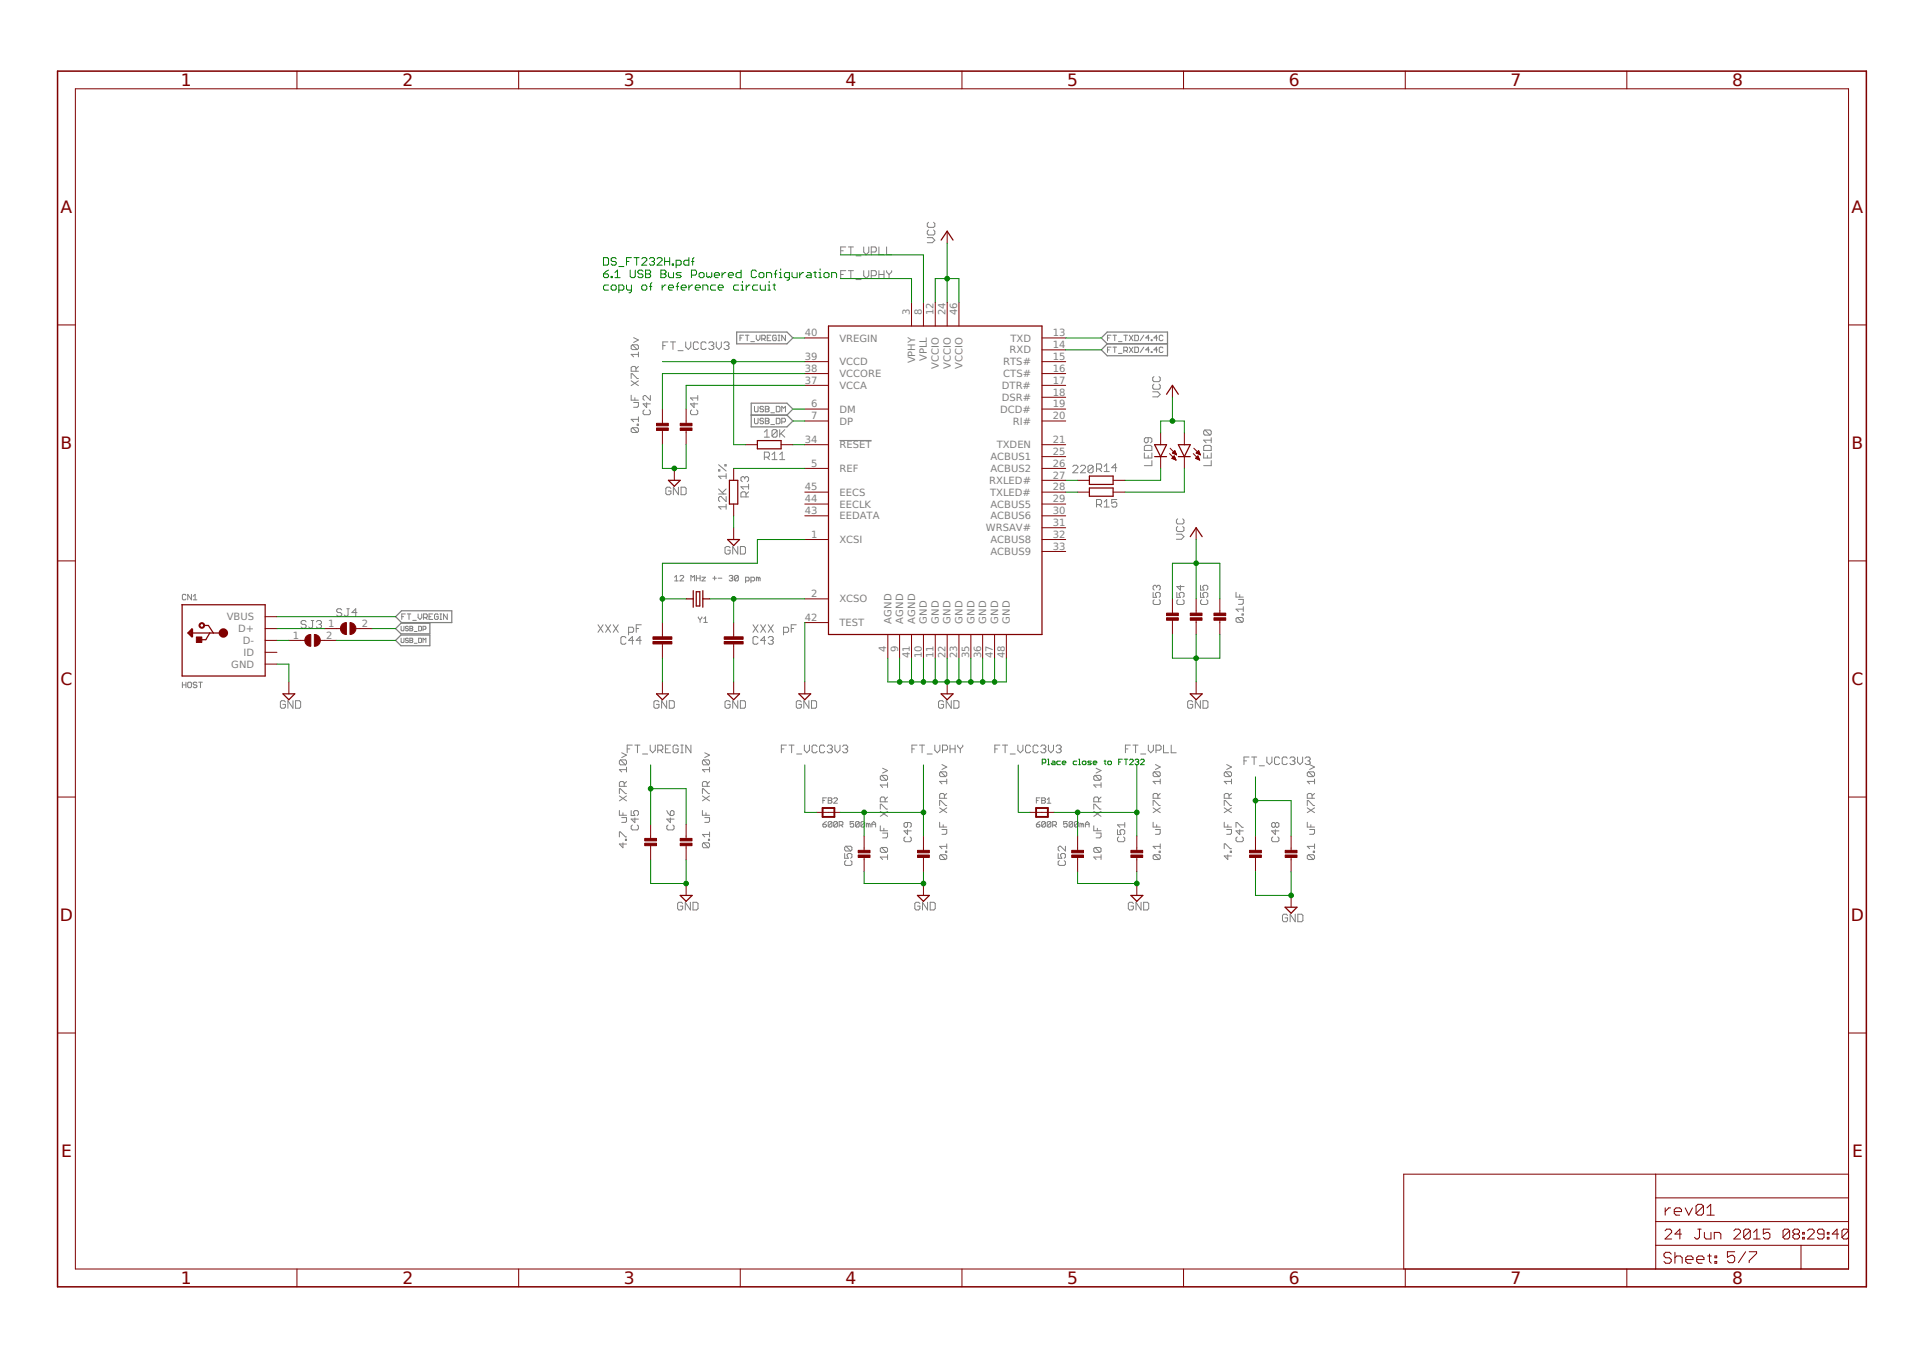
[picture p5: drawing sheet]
<svg xmlns="http://www.w3.org/2000/svg" width="297mm" height="210mm" viewBox="0 0 297 210" stroke-linecap="round" stroke-linejoin="round" font-family="sans-serif">
<defs><g id="words">
<g font-size="2.6" fill="#800000">
<text x="27.9" y="13.3">1</text>
<text x="62.1" y="13.3">2</text>
<text x="96.4" y="13.3">3</text>
<text x="130.6" y="13.3">4</text>
<text x="164.9" y="13.3">5</text>
<text x="199.1" y="13.3">6</text>
<text x="233.3" y="13.3">7</text>
<text x="267.6" y="13.3">8</text>
<text x="9.4" y="32.9">A</text>
<text x="286" y="32.9">A</text>
<text x="9.4" y="69.3">B</text>
<text x="286" y="69.3">B</text>
<text x="9.4" y="105.8">C</text>
<text x="286" y="105.8">C</text>
<text x="9.2" y="142.3">D</text>
<text x="285.9" y="142.3">D</text>
<text x="9.4" y="178.7">E</text>
<text x="286.1" y="178.7">E</text>
<text x="27.9" y="198.3">1</text>
<text x="62.1" y="198.3">2</text>
<text x="96.4" y="198.3">3</text>
<text x="130.6" y="198.3">4</text>
<text x="164.9" y="198.3">5</text>
<text x="199.1" y="198.3">6</text>
<text x="233.3" y="198.3">7</text>
<text x="267.6" y="198.3">8</text>
</g>
<g font-size="1.5" fill="#808080">
<text x="124.3" y="51.9">40</text>
<text x="129.7" y="52.7">VREGIN</text>
<text x="140.5" y="48.7" transform="rotate(-90 140.5 48.7)">3</text>
<text x="142.4" y="48.7" transform="rotate(-90 142.4 48.7)">8</text>
<text x="144.2" y="48.7" transform="rotate(-90 144.2 48.7)">12</text>
<text x="146" y="48.7" transform="rotate(-90 146 48.7)">24</text>
<text x="147.9" y="48.7" transform="rotate(-90 147.9 48.7)">46</text>
<text x="156.1" y="52.7">TXD</text>
<text x="162.6" y="51.9">13</text>
<text x="162.6" y="53.8">14</text>
<text x="124.3" y="55.6">39</text>
<text x="124.3" y="57.4">38</text>
<text x="124.3" y="59.3">37</text>
<text x="129.7" y="56.4">VCCD</text>
<text x="129.7" y="58.2">VCCORE</text>
<text x="141.4" y="56.1" transform="rotate(-90 141.4 56.1)">VPHY</text>
<text x="143.2" y="55.8" transform="rotate(-90 143.2 55.8)">VPLL</text>
<text x="145" y="56.9" transform="rotate(-90 145 56.9)">VCCIO</text>
<text x="146.8" y="56.9" transform="rotate(-90 146.8 56.9)">VCCIO</text>
<text x="148.7" y="56.9" transform="rotate(-90 148.7 56.9)">VCCIO</text>
<text x="155" y="56.4">RTS#</text>
<text x="155" y="58.2">CTS#</text>
<text x="155.9" y="54.6">RXD</text>
<text x="162.6" y="55.6">15</text>
<text x="162.6" y="57.4">16</text>
<text x="162.6" y="59.3">17</text>
<text x="125.3" y="62.9">6</text>
<text x="125.3" y="64.8">7</text>
<text x="129.7" y="60.1">VCCA</text>
<text x="129.7" y="63.7">DM</text>
<text x="129.7" y="65.6">DP</text>
<text x="154.5" y="63.7">DCD#</text>
<text x="154.7" y="61.9">DSR#</text>
<text x="154.8" y="60.1">DTR#</text>
<text x="156.5" y="65.6">RI#</text>
<text x="162.6" y="61.1">18</text>
<text x="162.6" y="62.9">19</text>
<text x="162.6" y="64.8">20</text>
<text x="124.3" y="68.4">34</text>
<text x="129.7" y="69.2">RESET</text>
<text x="153" y="71.1">ACBUS1</text>
<text x="154" y="69.2">TXDEN</text>
<text x="162.6" y="68.4">21</text>
<text x="162.6" y="70.3">25</text>
<text x="124.3" y="75.8">45</text>
<text x="124.3" y="77.6">44</text>
<text x="125.3" y="72.1">5</text>
<text x="129.7" y="72.9">REF</text>
<text x="129.7" y="76.6">EECS</text>
<text x="152.8" y="74.7">RXLED#</text>
<text x="152.9" y="76.6">TXLED#</text>
<text x="153" y="72.9">ACBUS2</text>
<text x="162.6" y="72.1">26</text>
<text x="162.6" y="73.9">27</text>
<text x="162.6" y="75.8">28</text>
<text x="162.6" y="77.6">29</text>
<text x="124.3" y="79.4">43</text>
<text x="125.3" y="83.1">1</text>
<text x="129.7" y="78.4">EECLK</text>
<text x="129.7" y="80.2">EEDATA</text>
<text x="129.7" y="83.9">XCSI</text>
<text x="152.3" y="82.1">WRSAV#</text>
<text x="153" y="78.4">ACBUS5</text>
<text x="153" y="80.2">ACBUS6</text>
<text x="153" y="83.9">ACBUS8</text>
<text x="162.6" y="79.4">30</text>
<text x="162.6" y="81.3">31</text>
<text x="162.6" y="83.1">32</text>
<text x="153" y="85.7">ACBUS9</text>
<text x="162.6" y="84.9">33</text>
<text x="35" y="95.8">VBUS</text>
<text x="124.3" y="95.9">42</text>
<text x="125.3" y="92.2">2</text>
<text x="129.7" y="93.1">XCSO</text>
<text x="36.8" y="97.6">D+</text>
<text x="37.5" y="99.5">D-</text>
<text x="37.6" y="101.3">ID</text>
<text x="45.2" y="98.7">1</text>
<text x="50.4" y="98.7">2</text>
<text x="50.7" y="96.8">1</text>
<text x="55.9" y="96.8">2</text>
<text x="129.7" y="96.7">TEST</text>
<text x="136.9" y="100.7" transform="rotate(-90 136.9 100.7)">4</text>
<text x="137.7" y="96.3" transform="rotate(-90 137.7 96.3)">AGND</text>
<text x="138.7" y="100.7" transform="rotate(-90 138.7 100.7)">9</text>
<text x="139.5" y="96.3" transform="rotate(-90 139.5 96.3)">AGND</text>
<text x="140.5" y="101.7" transform="rotate(-90 140.5 101.7)">41</text>
<text x="141.3" y="96.3" transform="rotate(-90 141.3 96.3)">AGND</text>
<text x="142.4" y="101.7" transform="rotate(-90 142.4 101.7)">10</text>
<text x="143.2" y="96.3" transform="rotate(-90 143.2 96.3)">GND</text>
<text x="144.2" y="101.7" transform="rotate(-90 144.2 101.7)">11</text>
<text x="145" y="96.3" transform="rotate(-90 145 96.3)">GND</text>
<text x="146" y="101.7" transform="rotate(-90 146 101.7)">22</text>
<text x="146.8" y="96.3" transform="rotate(-90 146.8 96.3)">GND</text>
<text x="147.9" y="101.7" transform="rotate(-90 147.9 101.7)">23</text>
<text x="148.7" y="96.3" transform="rotate(-90 148.7 96.3)">GND</text>
<text x="149.7" y="101.7" transform="rotate(-90 149.7 101.7)">35</text>
<text x="150.5" y="96.3" transform="rotate(-90 150.5 96.3)">GND</text>
<text x="151.5" y="101.7" transform="rotate(-90 151.5 101.7)">36</text>
<text x="152.3" y="96.3" transform="rotate(-90 152.3 96.3)">GND</text>
<text x="153.4" y="101.7" transform="rotate(-90 153.4 101.7)">47</text>
<text x="154.2" y="96.3" transform="rotate(-90 154.2 96.3)">GND</text>
<text x="155.2" y="101.7" transform="rotate(-90 155.2 101.7)">48</text>
<text x="156" y="96.3" transform="rotate(-90 156 96.3)">GND</text>
<text x="35.7" y="103.1">GND</text>
</g>
</g></defs>
<g fill="none" stroke="#808080" stroke-width=".15">
<path d="M129.9 38.7h.4M130.6 38.1h-.7v1.2M131 38.1h.8M131.4 38.1v1.2M132.2 39.5h.8M133.4 38.1v.8l.4 .4 .4-.4v-.8M134.6 38.9h.6l.2-.2v-.4l-.2-.2h-.6v1.2M135.8 38.1v1.2h.7M136.9 38.1v1.2h.8M143.2 36.7h.8l.4 .4-.4 .4h-.8M143.4 35.5l-.2 .2v.4l.2 .2h.8l.2-.2v-.4l-.2-.2M143.4 34.3l-.2 .2v.4l.2 .2h.8l.2-.2v-.4l-.2-.2"/>
<path d="M97.5 58.5v-.8h.2l.7 .8h.2M97.5 58.8l1.1 .8M97.7 53.3l-.2 .1v.4l.2 .2h.7M97.7 53.3h.7l.2 .1v.4l-.2 .2M97.7 53.3l.7 .7M97.9 52.2l.7 .3-.7 .4M98.2 57.3v-.5l-.1-.2h-.4l-.2 .2v.5h1.1M98.6 54.4v.7M98.6 58.8l-1.1 .8M98.6 56.6l-.4 .4M98.6 54.7h-1.1l.4 .4M102.4 53.4h.4"/>
<path d="M103.2 52.8h-.8v1.2M103.6 52.8h.8M103.9 52.8v1.2M104.7 54.2h.8M105.9 52.8v.8l.4 .4 .4-.4v-.8M107.9 53l-.2-.2h-.4l-.2 .2v.8l.2 .2h.4l.2-.2M109.1 53l-.2-.2h-.4l-.2 .2v.8l.2 .2h.4l.2-.2M109.5 53l.2-.2h.3l.3 .2v.2l-.3 .2M109.9 53.4h.1M110 53.4l.3 .2v.2l-.3 .2h-.3l-.2-.2M110.6 52.8v.8l.4 .4 .4-.4v-.8M111.8 53l.2-.2h.4l.2 .2v.2l-.2 .2"/>
<path d="M112.2 53.4h.2M112.4 53.4l.2 .2v.2l-.2 .2h-.4l-.2-.2M114.3 52.2h.3M114.9 51.8h-.6v.8M115.1 51.8h.6M115.4 51.8v.8M116 52.8h.5M116.8 51.8v.5l.3 .3 .3-.3v-.5M117.7 52.3h.4l.1-.1v-.3l-.1-.1h-.4v.8M117.9 52.3l.3 .3M118.5 52.2h.3M119.1 51.8h-.6v.8h.6"/>
<path d="M119.9 51.9l-.1-.1h-.3l-.1 .1v.6l.1 .1h.3l.1-.1v-.3h-.3M120.2 51.8h.3M120.2 52.6h.3M120.3 51.8v.8M121.3 51.8v.8l-.5-.8v.8M129.9 42.4h.4M130.6 41.8h-.7v1.2M131 41.8h.8M131.4 41.8v1.2M132.2 43.2h.8M133.4 41.8v.8l.4 .4 .4-.4v-.8M134.6 42.6h.6l.2-.2v-.4l-.2-.2h-.6v1.2"/>
<path d="M135.8 42.4h.7M135.8 41.8v1.2M136.5 41.8v1.2M136.9 41.8v.2l.4 .4M137.3 42.4v.6M137.7 41.8v.2l-.4 .4M171.1 52.2h.2M171.1 54h.2M171.6 51.8h-.5v.8M171.6 53.6h-.5v.8M171.9 51.8h.6M171.9 53.6h.6"/>
<path d="M172.2 51.8v.8M172.2 53.6v.8M172.8 52.8h.5M172.8 54.6h.5M173.6 51.8h.6M173.6 54.2h.4l.2-.2v-.3l-.2-.1h-.4v.8M173.9 51.8v.8M173.9 54.2l.3 .2M174.4 51.8l.6 .8M174.4 53.6l.6 .8M175 51.8l-.6 .8M175 53.6l-.6 .8"/>
<path d="M175.3 51.8h.4l.2 .1v.6l-.2 .1h-.4zM175.3 53.6h.4l.2 .1v.6l-.2 .1h-.4zM176.7 51.8l-.6 .8M176.7 53.6l-.6 .8M177.5 52.2h-.5l.4-.4v.8M177.5 54h-.5l.4-.4v.8M177.8 52.5h.1v.1h-.1zM177.8 54.3h.1v.1h-.1zM178.2 59.3l-.1 .2v.4l.1 .2h.8l.2-.2v-.4l-.2-.2M178.2 58.2l-.1 .2v.3l.1 .2h.8l.2-.2v-.3l-.2-.2M178.8 52.2h-.6l.4-.4v.8M178.8 54h-.6l.4-.4v.8"/>
<path d="M179.6 51.9l-.1-.1h-.3l-.1 .1v.6l.1 .1h.3l.1-.1M179.6 53.7l-.1-.1h-.3l-.1 .1v.6l.1 .1h.3l.1-.1M97.5 61v.8h1.1M97.7 66.1l-.2 .2v.3l.2 .2h.7M97.7 66.1h.7l.2 .2v.3l-.2 .2M97.7 66.1l.7 .7M97.9 62.2h.7v.5l-.2 .2h-.5M98.1 61.4v.4M98.4 65.5h.2v.2h-.2zM98.6 64.4v.7M98.6 64.8h-1.1l.4 .3M99.5 63.3l-.2 .2v.4l.2 .2h.8l.2-.2v-.4l-.2-.2"/>
<path d="M99.9 62.2v.7l-.6-.5h1.2M100.5 61.1v.7l-.8-.7h-.2l-.2 .2v.3l.2 .2M103.6 75.4l-.2-.2h-.4l-.2 .2v.8l.2 .2h.4l.2-.2v-.4h-.4M104.8 75.2v1.2l-.8-1.2v1.2M105.2 75.2h.6l.2 .2v.8l-.2 .2h-.6zM106.8 63.3l-.1 .2v.4l.1 .2h.8l.2-.2v-.4l-.2-.2M107.2 62.2v.7l-.5-.5h1.1M107.8 61.1v.7M107.8 61.5h-1.1l.3 .3M111 72.6h.2v.1h-.2zM111 76.3h1.2M111 75.5l.8 .8"/>
<path d="M111 71.8l1.2 .9M112 71.8h.2v.2h-.2zM112.2 78.3h-1.2l.4 .4M112.2 73.2v.7M112.2 76.7v.8l-.8-.8h-.2l-.2 .2v.4l.2 .2M112.2 77.9v.8M112.2 75.5l-.6 .6M112.2 73.6h-1.2l.4 .3M115 73.8l-.1-.2h-.2l-.3 .2v.4l.3 .2M115 73.8l.2-.2h.2l.2 .2v.4l-.2 .2M115 73.8v.2M115.2 76.8v-.6l-.2-.2h-.3l-.3 .2v.6h1.2"/>
<path d="M115.6 76l-.4 .4M115.6 75.2h-1.2l.5 .4M115.6 74.8v.8M116.5 62.8v.7l.2 .1h.3l.1-.1v-.7M116.5 64.6v.7l.2 .1h.3l.1-.1v-.7M117.9 62.9l-.1-.1h-.3l-.1 .3 .1 .1h.3l.1 .3-.1 .1h-.3l-.1-.1M117.9 64.7l-.1-.1h-.3l-.1 .3 .1 .1h.3l.1 .3-.1 .1h-.3l-.1-.1M118.1 66.7l.4-.3v1.1M118.1 67.5h.8M118.1 70.6h.6l.2-.2v-.4l-.2-.2h-.6v1.2M118.2 64.6h.4l.2 .1-.2 .3 .2 .3-.2 .1h-.4zM118.2 65h.4"/>
<path d="M118.2 62.8h.4l.2 .1-.2 .3 .2 .3-.2 .1h-.4zM118.2 63.2h.4M118.5 70.6l.4 .4M119.1 65.6h.5M119.1 63.8h.5M119.3 70.2l.4-.4v1.2M119.3 71h.7M119.9 64.6h.4l.2 .1v.6l-.2 .1h-.4zM119.9 62.8h.4l.2 .1v.6l-.2 .1h-.4zM120 66.5v.8l-.2 .2h-.4l-.1-.2M120 66.5l-.2-.1h-.4l-.1 .1v.8M120 66.5l-.7 .8"/>
<path d="M120.4 66.4v1.1M120.4 71h.8M120.4 70.2l.4-.4v1.2M120.6 67l.6 .5M120.8 65.2h.4l.1-.2v-.3l-.1-.1h-.4v.8M120.8 63.6v-.8l.2 .3 .3-.3v.8M121.2 66.4l-.8 .7M129.7 68h4.9M165.7 72.1l.2-.2h.4l.2 .2v.1l-.8 .8h.8M166.9 72.1l.2-.2h.4l.2 .2v.1l-.8 .8h.8M168.8 72.1v.7l-.1 .2h-.4l-.2-.2M168.8 72.1l-.1-.2h-.4l-.2 .2v.7"/>
<path d="M168.8 72.1l-.7 .7M169.4 72.4h.6l.2-.2v-.4l-.2-.2h-.6v1.2M169.4 77.9h.6l.2-.2v-.4l-.2-.1h-.6v1.1M169.8 72.4l.4 .4M169.8 77.9l.4 .4M170.6 72.1l.3-.5v1.2M170.6 77.5l.3-.3v1.1M170.6 72.8h.7M170.6 78.3h.7M172.5 72.2h-.8l.6-.6v1.2M172.5 77.2h-.8v.5l.4-.2h.2l.2 .2v.4l-.2 .2h-.4l-.2-.2M176.8 70v.7h1.1v-.7"/>
<path d="M177 68.8h.7l.2 .2v.6h-1.1v-.6zM177.4 67.6v.6l-.3 .2h-.1l-.2-.2v-.4l.2-.2h.7l.2 .2v.4l-.2 .2M177.4 70.4v.3M177.9 71.1v.8h-1.1M178.1 60.5h.7l.4 .4-.4 .4h-.7M185.9 70v.7h1.2v-.7M186.1 68.8h.8l.2 .2v.6h-1.2v-.6zM186.1 66.4h.8l.2 .2v.4l-.2 .2M186.1 66.4l-.2 .2v.4l.2 .2h.8M186.1 66.4l.8 .8M186.5 70.4v.3M187.1 71.1v.8h-1.2"/>
<path d="M187.1 67.6v.8M187.1 68h-1.2l.4 .4M28.7 91.9l-.1-.1h-.3l-.1 .1v.6l.1 .1h.3l.1-.1M29.6 91.8v.8l-.6-.8v.8M29.8 92.6h.6M29.8 92.1l.3-.3v.8M47.3 96.1l-.2-.3h-.4l-.2 .3v.1l.2 .2h.4l.2 .2v.2l-.2 .2h-.4l-.2-.2M48.1 95.8h.4M48.3 95.8v1l-.2 .2h-.2l-.2-.2M48.9 96.1l.2-.3h.3l.3 .3v.1l-.3 .2M49.3 96.4h.1M49.4 96.4l.3 .2v.2l-.3 .2h-.3l-.2-.2"/>
<path d="M52.8 94.2l-.2-.2h-.4l-.2 .2v.2l.2 .2h.4l.2 .2v.2l-.2 .2h-.4l-.2-.2M53.6 94h.4M53.8 94v1l-.2 .2h-.2l-.2-.2M55.1 94.6h-.7l.5-.6v1.2M62 96.7v.6l.1 .1h.2l.1-.1v-.6M62 98.6v.5l.1 .2 .3-.2v-.5M62.1 95.2h.2M62.6 94.8h-.5v.9M62.9 94.8h.6M63.1 98.7l-.1-.1-.4 .1 .1 .2 .4 .1-.1 .3-.4-.2M63.1 96.9l-.1-.2h-.3l-.1 .3 .1 .1h.3l.1 .2-.1 .1h-.3l-.1-.1M63.2 94.8v.9"/>
<path d="M63.3 97.1h.3M63.3 98.9h.3M63.3 96.7h.3l.2 .2-.2 .2 .2 .2-.2 .1h-.3zM63.3 98.6h.3l.2 .1-.2 .2 .2 .2-.2 .2h-.3zM63.8 95.8h.5M64 97.5h.4M64 99.4h.4M64.6 94.8v.6l.3 .3 .3-.3v-.6M64.7 96.7h.3l.1 .2v.4l-.1 .1h-.3zM64.7 98.6h.3l.1 .1v.4l-.1 .2h-.3zM65.3 97.2h.4l.1-.1-.1-.4h-.4v.7M65.3 99.3v-.7l.3 .2 .2-.2v.7"/>
<path d="M65.4 95.4h.4l.2-.2v-.2l-.2-.2h-.4v.9M65.7 95.4l.3 .3M66.3 95.2h.2M66.8 94.8h-.5v.9h.5M67.7 95l-.2-.2h-.2l-.2 .2v.5l.2 .2h.2l.2-.2v-.3h-.3M68 94.8h.2M68 95.7h.2M68.1 94.8v.9M69.1 94.8v.9l-.6-.9v.9M92.4 96.5l.8 1.2M93.2 96.5l-.8 1.2M93.5 96.5l.8 1.2"/>
<path d="M94.3 96.5l-.8 1.2M94.7 96.5l.8 1.2M95.5 96.5l-.8 1.2M96.7 98.5l-.2-.2h-.4l-.2 .2v.8l.2 .2h.4l.2-.2M97.1 97.7h.6l.2-.2v-.4l-.2-.2h-.6v1.2M97.9 98.9h-.8l.6-.6v1.2M98.3 97.1h.4M99.1 96.5h-.8v1.2M99.1 98.9h-.8l.5-.6v1.2M104.2 89.2l.3-.3v.8M104.2 89.7h.6M105 89l.2-.1h.3l.1 .1v.2l-.6 .5h.6"/>
<path d="M106.7 89.7v-.8l.3 .3 .3-.3v.8M107.6 88.9v.8M107.6 89.3h.5M107.9 95.3l.2 .4M108.1 88.9v.8M108.1 95.7v.4M108.4 89.2h.6l-.6 .5h.6M108.4 95.3l-.3 .4M108.7 95.6l.3-.3v.8M108.7 96.1h.6M110.1 89.3h.6M110.4 89v.6"/>
<path d="M110.9 89.3h.6M112.6 89l.2-.1h.3l.1 .1-.1 .3M112.8 84.6l-.2-.2h-.4l-.2 .2v.8l.2 .2h.4l.2-.2v-.4h-.4M112.9 89.3h.2M113.1 89.3l.1 .1-.1 .3h-.3l-.2-.1M114 84.4v1.2l-.8-1.2v1.2M114 89v.6l-.1 .1h-.3l-.1-.1M114 89l-.1-.1h-.3l-.1 .1v.6M114 89l-.5 .6M114.4 84.4h.6l.1 .2v.8l-.1 .2h-.6zM115.2 89.7h.4l.1-.1v-.3l-.1-.1h-.4v.8M116 89.7h.4l.2-.1v-.3l-.2-.1h-.4v.8"/>
<path d="M116.3 96.5l.8 1.2M117.1 96.5l-.8 1.2M117.1 98.5l-.2-.2h-.4l-.2 .2v.8l.2 .2h.4l.2-.2M117.1 89.3l-.3-.1v.5M117.1 89.3v.4M117.1 89.3l.2-.1 .1 .1v.4M117.5 96.5l.8 1.2M118.3 96.5l-.8 1.2M118.3 98.9h-.8l.6-.6v1.2M118.7 96.5l.7 1.2M118.7 98.5l.2-.2h.4l.1 .2v.2l-.1 .2M119.1 98.9h.2"/>
<path d="M119.3 98.9l.1 .2v.2l-.1 .2h-.4l-.2-.2M119.4 96.5l-.7 1.2M121 97.7h.6l.2-.2v-.4l-.2-.2h-.6v1.2M122.2 97.1h.4M123 96.5h-.8v1.2M178.1 91.5v.8h.6l-.2-.4v-.2l.2-.2h.3l.2 .2v.4l-.2 .2M178.3 92.6l-.2 .2v.4l.2 .2h.7l.2-.2v-.4l-.2-.2M178.7 90.6l.2-.2h.1l.2 .2v.4l-.2 .1M178.7 90.6l-.2-.2h-.2l-.2 .2v.4l.2 .1M178.7 90.6v.2M181.7 82.5h.8l.4 .4-.4 .4h-.8M181.8 91.5v.8h.5l-.2-.4v-.2l.2-.2h.4l.2 .2v.4l-.2 .2"/>
<path d="M181.9 81.3l-.2 .2v.4l.2 .2h.8l.2-.2v-.4l-.2-.2M181.9 80.1l-.2 .2v.4l.2 .2h.8l.2-.2v-.4l-.2-.2M181.9 92.6l-.1 .2v.4l.1 .2h.8l.2-.2v-.4l-.2-.2M182.3 90.4v.7l-.5-.5h1.1M185.4 90.4v.7h.6l-.2-.3v-.2l.2-.2h.4l.2 .2v.4l-.2 .1M185.4 91.5v.8h.6l-.2-.4v-.2l.2-.2h.4l.2 .2v.4l-.2 .2M185.6 92.6l-.2 .2v.4l.2 .2h.8l.2-.2v-.4l-.2-.2M190.9 91.5v.7h1.1M191.1 95.4l-.2 .2v.3l.2 .2h.8M191.1 95.4h.8l.1 .2v.3l-.1 .2M191.1 95.4l.8 .7M191.3 92.6h.7v.6l-.1 .1h-.6"/>
<path d="M191.5 91.8v.4M191.9 94.8h.1v.2h-.1zM192 93.7v.7M192 94.1h-1.1l.4 .3M28.2 105.4v.8M28.2 105.8h.5M28.7 105.4v.8M29 105.5l.1-.1h.3l.2 .1v.6l-.2 .1h-.3l-.1-.1zM30.4 105.5l-.1-.1h-.3l-.2 .1 .2 .3h.3l.1 .1-.1 .3h-.3l-.2-.1M30.7 105.4h.6M31 105.4v.8M44.1 108.4l-.2-.2h-.4l-.2 .2v.8l.2 .2h.4l.2-.2v-.4h-.4"/>
<path d="M45.3 108.2v1.2l-.8-1.2v1.2M45.7 108.2h.5l.2 .2v.8l-.2 .2h-.5zM95.8 117.4h.8l.2 .2v.3l-.2 .2M95.8 117.4l-.1 .2v.3l.1 .2h.8M95.8 117.4l.8 .7M96 116.3l.8 .3-.8 .4M96.8 118.5v.7M96.8 118.9h-1.1l.3 .3M96.9 115.7h.4M97.7 115.1h-.8v1.2M98.1 115.1h.7M98.5 115.1v1.2"/>
<path d="M99.3 116.5h.7M100.4 115.1v.8l.4 .4 .4-.4v-.8M101.6 115.9h.6l.2-.2v-.4l-.2-.2h-.6v1.2M101.8 108.4l-.2-.2h-.4l-.2 .2v.8l.2 .2h.4l.2-.2v-.4h-.4M102 115.9l.4 .4M102.8 115.7h.4M103 108.2v1.2l-.8-1.2v1.2M103.4 108.2h.5l.3 .2v.8l-.3 .2h-.5zM103.6 115.1h-.8v1.2h.8M104.8 115.3l-.2-.2h-.4l-.2 .2v.8l.2 .2h.4l.2-.2v-.4h-.4M105.2 115.1h.3M105.2 116.3h.3"/>
<path d="M105.3 115.1v1.2M106.7 115.1v1.2l-.8-1.2v1.2M108.7 117.4l-.2 .2v.3l.2 .2h.7M108.7 117.4h.7l.2 .2v.3l-.2 .2M108.7 117.4l.7 .7M108.9 116.3l.7 .3-.7 .4M109.6 118.9h-1.1l.4 .3M109.6 118.5v.7M112.8 108.4l-.2-.2h-.4l-.2 .2v.8l.2 .2h.4l.2-.2v-.4h-.4M114 108.2v1.2l-.8-1.2v1.2M114.4 108.2h.6l.1 .2v.8l-.1 .2h-.6zM120.7 115.7h.4"/>
<path d="M121.5 115.1h-.8v1.2M121.9 115.1h.8M122.3 115.1v1.2M123.1 116.5h.7M123.8 108.4l-.2-.2h-.4l-.2 .2v.8l.2 .2h.4l.2-.2v-.4h-.4M124.2 115.1v.8l.4 .4 .4-.4v-.8M124.9 108.2v1.2l-.7-1.2v1.2M125.3 108.2h.6l.2 .2v.8l-.2 .2h-.6zM126.2 115.3l-.2-.2h-.4l-.2 .2v.8l.2 .2h.4l.2-.2M127.4 115.3l-.2-.2h-.4l-.2 .2v.8l.2 .2h.4l.2-.2M127.8 115.3l.2-.2h.4l.2 .2v.2l-.2 .2M128.2 115.7h.2"/>
<path d="M128.4 115.7l.2 .2v.2l-.2 .2h-.4l-.2-.2M129 115.1v.8l.3 .4 .5-.4v-.8M130.2 115.3l.1-.2h.4l.2 .2v.2l-.2 .2M130.5 115.7h.2M130.7 115.7l.2 .2v.2l-.2 .2h-.4l-.1-.2M136.2 119.8h.7l.2 .2v.3l-.2 .2M136.2 119.8l-.2 .2v.3l.2 .2h.7M136.2 119.8l.7 .7M136.3 118.7l.8 .3-.8 .4M140.9 115.7h.3M141.6 115.1h-.7v1.2M142 115.1h.8"/>
<path d="M142.4 115.1v1.2M143.2 116.5h.8M144.4 115.1v.8l.4 .4 .4-.4v-.8M145.3 119.2l-.2 .2v.4l.2 .2h.8M145.3 119.2h.8l.1 .2v.4l-.1 .2M145.3 119.2l.8 .8M145.5 118.1l.7 .4-.7 .4M145.6 115.9h.6l.2-.2v-.4l-.2-.2h-.6v1.2M145.8 108.4l-.2-.2h-.4l-.2 .2v.8l.2 .2h.4l.2-.2v-.4h-.4M146.7 115.7h.8M146.7 115.1v1.2M146.9 108.2v1.2l-.7-1.2v1.2"/>
<path d="M147.3 108.2h.6l.2 .2v.8l-.2 .2h-.6zM147.5 115.1v1.2M147.9 115.1v.2l.4 .4M148.3 115.7v.6M148.7 115.1v.2l-.4 .4M153.7 115.7h.4M154.5 115.1h-.8v1.2M154.9 115.1h.7M155.3 115.1v1.2M156 116.5h.8M157.2 115.1v.8l.4 .4 .4-.4v-.8M159.2 115.3l-.2-.2h-.4l-.2 .2v.8l.2 .2h.4l.2-.2"/>
<path d="M160.4 115.3l-.2-.2h-.4l-.2 .2v.8l.2 .2h.4l.2-.2M160.8 115.3l.2-.2h.4l.1 .2v.2l-.1 .2M161.2 115.7h.2M161.4 115.7l.1 .2v.2l-.1 .2h-.4l-.2-.2M161.9 115.1v.8l.4 .4 .4-.4v-.8M163.1 115.3l.2-.2h.4l.2 .2v.2l-.2 .2M163.5 115.7h.2M163.7 115.7l.2 .2v.2l-.2 .2h-.4l-.2-.2M169.1 119.8l-.1 .2v.3l.1 .2h.8M169.1 119.8h.8l.2 .2v.3l-.2 .2M169.1 119.8l.8 .7M169.3 118.7l.8 .3-.8 .4"/>
<path d="M173.8 115.7h.4M174.6 115.1h-.8v1.2M175 115.1h.8M175.4 115.1v1.2M176.2 116.5h.8M177.4 115.1v.8l.4 .4 .4-.4v-.8M178.3 119.2h.7l.2 .2v.4l-.2 .2M178.3 119.2l-.2 .2v.4l.2 .2h.7M178.3 119.2l.7 .8M178.5 118.1l.7 .4-.7 .4M178.6 115.9h.5l.2-.2v-.4l-.2-.2h-.5v1.2M179.7 115.1v1.2h.8"/>
<path d="M180.9 115.1v1.2h.8M184.2 108.4l-.2-.2h-.4l-.1 .2v.8l.1 .2h.4l.2-.2v-.4h-.4M185.4 108.2v1.2l-.8-1.2v1.2M185.8 108.2h.6l.2 .2v.8l-.2 .2h-.6zM189.3 119.2h.7l.2 .2v.4l-.2 .2M189.3 119.2l-.2 .2v.4l.2 .2h.7M189.3 119.2l.7 .8M189.5 118.1l.7 .4-.7 .4M192.2 117.5h.4M192.9 116.9h-.7v1.2M193.3 116.9h.8M193.7 116.9v1.2"/>
<path d="M194.5 118.3h.8M195.7 116.9v.8l.4 .4 .4-.4v-.8M197.7 117.1l-.2-.2h-.4l-.2 .2v.8l.2 .2h.4l.2-.2M198.8 117.1l-.2-.2h-.4l-.1 .2v.8l.1 .2h.4l.2-.2M199.2 117.1l.2-.2h.4l.2 .2v.2l-.2 .2M199.6 117.5h.2M199.8 117.5l.2 .2v.2l-.2 .2h-.4l-.2-.2M200.4 116.9v.8l.4 .4 .4-.4v-.8M201.6 117.1l.2-.2h.4l.2 .2v.2l-.2 .2M202 117.5h.2M202.1 119.2l-.2 .2v.4l.2 .2h.8M202.1 119.2h.8l.2 .2v.4l-.2 .2"/>
<path d="M202.1 119.2l.8 .8M202.2 117.5l.2 .2v.2l-.2 .2h-.4l-.2-.2M202.3 118.1l.8 .4-.8 .4M95.7 122.6v-.8h.1l.8 .8h.2M95.7 125.2v.7h1.1M95.7 129.3v-.8h.1l.8 .8h.2M95.7 122.9l1.1 .8M96 126.3h.8v.6l-.2 .1h-.6M96.2 130.2v.7l-.5-.5h1.1M96.2 125.5v.4M96.4 121.5v-.6l-.2-.2h-.4l-.1 .2v.6h1.1M96.6 129.6h.2v.2h-.2z"/>
<path d="M96.8 122.9l-1.1 .8M96.8 120.7l-.4 .4M97.5 125.2v.8h.6l-.2-.4v-.2l.2-.2h.3l.2 .2v.4l-.2 .2M97.7 127.4l-.2 .2v.4l.2 .2h.7l.2-.2v-.4l-.2-.2M98.1 126.3v.8l-.6-.6h1.1M103 125.2l.5 .8M103.2 127.4l-.2 .2v.4l.2 .2h.7l.2-.2v-.4l-.2-.2M103.5 126.3v.8l-.5-.6h1.1M103.5 125.4l.2-.2h.2l.2 .2v.4l-.2 .2h-.4zM105.5 139.6l-.2-.2h-.4l-.2 .2v.7l.2 .2h.4l.2-.2v-.3h-.4M106.6 139.4v1.1l-.7-1.1v1.1M107 139.4h.6l.2 .2v.7l-.2 .2h-.6z"/>
<path d="M108.5 125.2v.7h1.1M108.5 122.6v-.8h.2l.7 .8h.2M108.5 122.9l1.1 .8M108.7 130.2l-.2 .2v.3l.2 .2h.7M108.7 130.2l.7 .7M108.7 130.2h.7l.2 .2v.3l-.2 .2M108.9 126.3h.7v.6l-.2 .1h-.5M109.1 125.5v.4M109.2 121.5v-.6l-.1-.2h-.4l-.2 .2v.6h1.1M109.4 129.6h.2v.2h-.2zM109.6 128.5v.8M109.6 128.9h-1.1l.4 .4"/>
<path d="M109.6 122.9l-1.1 .8M109.6 120.7l-.4 .4M127.1 127.3h.4l.2 .3-.2 .1h-.3l-.1-.1zM127.1 123.6h.3M127.7 123.2h-.6v.9M127.7 126.9l-.6 .4M127.9 123.6h.5M127.9 123.2h.5l.1 .2-.1 .2 .1 .3-.1 .2h-.5zM128.5 127v.6l-.1 .1h-.3l-.2-.1M128.5 127l-.1-.1h-.3l-.2 .1v.6M128.5 127l-.6 .6M128.8 123.4l.1-.2h.3l.1 .2v.1l-.5 .6h.5"/>
<path d="M129.3 127v.6l-.1 .1h-.3l-.1-.1M129.3 127l-.1-.1h-.3l-.1 .1v.6M129.3 127l-.5 .6M129.6 127.4h.4l.2-.1v-.3l-.2-.1h-.4v.8M129.9 127.4l.3 .3M130.5 131.8v.8h.5l-.1-.4v-.2l.1-.2h.4l.2 .2v.4l-.2 .2M130.7 130.7l-.2 .2v.4l.2 .1h.7M130.7 130.7h.7l.2 .2v.4l-.2 .1M130.7 132.9l-.2 .2v.4l.2 .2h.7l.2-.2v-.4l-.2-.2M130.7 130.7l.7 .7M131.9 126.9h-.6v.4l.3-.1 .3 .1v.3l-.2 .1h-.3l-.1-.1M132.7 127v.6l-.1 .1h-.3l-.1-.1"/>
<path d="M132.7 127l-.1-.1h-.3l-.1 .1v.6M132.7 127l-.5 .6M133.6 127v.6l-.2 .1h-.3l-.1-.1M133.6 127l-.2-.1h-.3l-.1 .1v.6M133.6 127l-.6 .6M134.1 127.3l-.3-.1v.5M134.1 127.3v.4M134.1 127.3l.2-.1 .1 .1v.4M134.7 127.3h.6M134.7 127.7v-.5l.3-.3 .3 .3v.5M136 125v-.8h.2l.7 .8h.2M136 127.6v.7h1.1"/>
<path d="M136 125.3l1.1 .8M136.2 130.9l-.2 .2v.4l.2 .2h.7M136.2 130.9h.7l.2 .2v.4l-.2 .2M136.2 130.9l.7 .8M136.3 128.7h.8v.5l-.2 .2h-.6M136.5 127.9v.4M136.7 123.8v-.5l-.2-.2h-.3l-.2 .2v.5h1.1M137.1 132.4h-1.1l.3 .4M137.1 120.9v.7M137.1 132v.8M137.1 125.3l-1.1 .8M137.1 123.1l-.4 .4"/>
<path d="M137.1 121.2h-1.1l.3 .4M139.8 129.3l-.2 .2v.3l.2 .2h.8l.2-.2v-.3l-.2-.2M140.2 128.1v.8l-.6-.6h1.2M140.2 127v.6l-.2 .2h-.2l-.2-.2v-.4l.2-.2h.8l.2 .2v.4l-.2 .2M142.1 139.6l-.2-.2h-.4l-.2 .2v.7l.2 .2h.4l.2-.2v-.3h-.4M143.3 139.4v1.1l-.8-1.1v1.1M143.7 139.4h.6l.2 .2v.7l-.2 .2h-.6zM145.1 127v.7h1.1M145.1 124.4v-.7h.2l.8 .7h.1M145.1 124.8l1.1 .7M145.3 132l-.2 .2v.4l.2 .2h.8M145.3 132h.8l.1 .2v.4l-.1 .2"/>
<path d="M145.3 132l.8 .8M145.5 128.1h.7v.6l-.1 .2h-.6M145.7 127.4v.3M145.9 123.3v-.6l-.2-.1h-.4l-.2 .1v.6h1.1M146.1 131.5h.1v.2h-.1zM146.2 120.7h-1.1l.4 .4M146.2 130.7h-1.1l.4 .4M146.2 120.3v.8M146.2 130.3v.8M146.2 124.8l-1.1 .7M146.2 122.6l-.3 .3M160.1 127.3h.4l.1 .3-.1 .1h-.3l-.1-.1z"/>
<path d="M160.1 123.6h.3M160.6 123.2h-.5v.9M160.6 126.9l-.5 .4M160.9 123.6h.4M160.9 123.2h.4l.2 .2-.2 .2 .2 .3-.2 .2h-.4zM161.5 127v.6l-.2 .1h-.2l-.2-.1M161.5 127l-.2-.1h-.2l-.2 .1v.6M161.5 127l-.6 .6M161.8 124.1h.5M161.8 123.5l.2-.3v.9M162.3 127v.6l-.1 .1h-.3l-.1-.1M162.3 127l-.1-.1h-.3l-.1 .1v.6"/>
<path d="M162.3 127l-.5 .6M162.6 127.4h.4l.2-.1v-.3l-.2-.1h-.4v.8M162.9 127.4l.3 .3M163.4 131.8v.8h.6l-.2-.4v-.2l.2-.2h.4l.2 .2v.4l-.2 .2M163.6 132.9l-.2 .2v.4l.2 .2h.8l.2-.2v-.4l-.2-.2M164.6 130.7v.7l-.8-.7h-.2l-.2 .2v.4l.2 .1M164.8 126.9h-.5v.4l.3-.1 .2 .1v.3l-.1 .1h-.3l-.1-.1M165.7 127v.6l-.1 .1h-.3l-.2-.1M165.7 127l-.1-.1h-.3l-.2 .1v.6M165.7 127l-.6 .6M166.5 127v.6l-.1 .1h-.3l-.1-.1M166.5 127l-.1-.1h-.3l-.1 .1v.6"/>
<path d="M166.5 127l-.5 .6M167.1 127.3l-.3-.1v.5M167.1 127.3v.4M167.1 127.3l.1-.1 .2 .1v.4M167.7 127.7v-.5l.2-.3 .3 .3v.5M167.7 127.3h.5M169 127.6v.7h1.1M169 125v-.8h.1l.8 .8h.2M169 125.3l1.1 .8M169.1 130.9l-.1 .2v.4l.1 .2h.8M169.1 130.9h.8l.2 .2v.4l-.2 .2M169.1 130.9l.8 .8"/>
<path d="M169.3 128.7h.8v.5l-.2 .2h-.6M169.5 127.9v.4M169.7 123.8v-.5l-.2-.2h-.4l-.1 .2v.5h1.1M170.1 132.4h-1.1l.3 .4M170.1 121.2h-1.1l.3 .4M170.1 120.9v.7M170.1 132v.8M170.1 125.3l-1.1 .8M170.1 123.1l-.4 .4M172.6 128.1v.8h.6l-.2-.4v-.2l.2-.2h.3l.2 .2v.4l-.2 .2M172.8 129.3l-.2 .2v.3l.2 .2h.7l.2-.2v-.3l-.2-.2M173.7 127v.8"/>
<path d="M173.7 127.4h-1.1l.4 .4M175.1 139.6l-.2-.2h-.4l-.2 .2v.7l.2 .2h.4l.2-.2v-.3h-.4M176.3 139.4v1.1l-.8-1.1v1.1M176.7 139.4h.5l.2 .2v.7l-.2 .2h-.5zM178.1 127v.7h1.1M178.1 124.4v-.7h.2l.7 .7h.2M178.1 124.8l1.1 .7M178.3 132h.7l.2 .2v.4l-.2 .2M178.3 132l-.2 .2v.4l.2 .2h.7M178.3 132l.7 .8M178.5 128.1h.7v.6l-.2 .2h-.5M178.7 127.4v.3"/>
<path d="M178.9 123.3v-.6l-.2-.1h-.4l-.2 .1v.6h1.1M179 131.5h.2v.2h-.2zM179.2 120.3v.8M179.2 130.3v.8M179.2 120.7h-1.1l.4 .4M179.2 130.7h-1.1l.4 .4M179.2 124.8l-1.1 .7M179.2 122.6l-.3 .3M189.1 124.4v-.7h.2l.7 .7h.2M189.1 127v.7h1.1M189.1 131.1v-.8h.2l.7 .8h.2M189.1 124.8l1.1 .7"/>
<path d="M189.5 128.1h.7v.6l-.2 .2h-.5M189.7 132v.8l-.6-.6h1.1M189.7 127.4v.3M189.8 123.3v-.6l-.1-.1h-.4l-.2 .1v.6h1.1M190 131.5h.2v.2h-.2zM190.2 120.3v.8M190.2 124.8l-1.1 .7M190.2 122.6l-.4 .3M190.2 120.7h-1.1l.4 .4M190.9 127.8v-.8h.2l.8 .8h.1M191.1 129.3l-.2 .2v.3l.2 .2h.8l.1-.2v-.3l-.1-.2M191.5 128.1v.8l-.6-.6h1.1"/>
<path d="M196.6 129.3l-.2 .2v.3l.2 .2h.8l.1-.2v-.3l-.1-.2M197 128.1v.8l-.6-.6h1.1M197 127.2l-.2-.2h-.2l-.2 .2v.4l.2 .2h.2l.2-.2M197 127.2l.2-.2h.2l.1 .2v.4l-.1 .2h-.2l-.2-.2M197 127.2v.4M201.9 127v.7h1.2M201.9 124.4v-.7h.2l.8 .7h.2M201.9 124.8l1.2 .7M202.1 132l-.2 .2v.4l.2 .2h.8M202.1 132h.8l.2 .2v.4l-.2 .2M202.1 132l.8 .8M202.3 128.1h.8v.6l-.2 .2h-.6"/>
<path d="M202.5 127.4v.3M202.7 123.3v-.6l-.2-.1h-.4l-.2 .1v.6h1.2M202.9 131.5h.2v.2h-.2zM203.1 120.7h-1.2l.4 .4M203.1 120.3v.8M203.1 130.3v.8M203.1 130.7h-1.2l.4 .4M203.1 124.8l-1.2 .7M203.1 122.6l-.4 .3M198.9 141.4l-.2-.2h-.4l-.2 .2v.8l.2 .2h.4l.2-.2v-.4h-.4M200.1 141.2v1.2l-.8-1.2v1.2M200.5 141.2h.6l.2 .2v.8l-.2 .2h-.6z"/>
</g>
<path d="M113.8 51.3h7.8l.9 .9-.9 .9h-7.8zM170.1 52.2l.9-.9h9.3v3.6h-9.3l-.9-.9 .9-.9zM171 53.1h9.3M116 62.3h5.6l.9 .9-.9 .9 .9 .9-.9 .9h-5.6zM116 64.1h5.6M61.1 97.1l.8-.8h4.5v1.6h-4.5zM61.1 98.9l.8-.8h4.5v1.6h-4.5zM62 94.3h7.8v1.9h-7.8l-.9-1z" fill="none" stroke="#808080" stroke-width=".19"/>
<g fill="none" stroke="#800000" stroke-width=".19">
<path d="M145.4 37.1l.9-1.4 .9 1.4M128 50.4h33v47.6h-33zM103.3 74.2h1.8l-.9 .9zM112.7 74.2h1.3v3.7h-1.3zM117 68.1h3.6v1.2h-3.6zM168.3 73.5h3.6v1.3h-3.6zM168.3 75.4h3.6v1.2h-3.6zM178.4 68.7h1.8l-.9 1.8zM178.4 70.5h1.8M180.2 60.9l.9-1.4 .9 1.4M182 70.5h1.9M182 68.7h1.9l-1 1.8z"/>
<path d="M28.1 93.4h12.9v11h-12.9zM29.2 97.8l.3-.3v.5l-.2-.2M29.6 97.2h.1v1.1h-.1l-.6-.5zM29.6 97.2v1M29.7 97.8h4.8M31.5 96.6h.7l.8 1.2M32.4 97.8l-.6 1h-.9M106 92.5h1.1M107.1 91.2v2.6M107.5 91.4h.6v2.2h-.6zM108.6 91.2v2.6M108.6 92.5h1.1"/>
<path d="M112.4 83.3h1.8l-.9 1zM183.9 82.9l.9-1.4 .9 1.4M43.7 107.2h1.8l-.9 .9zM101.4 107.2h1.9l-1 .9zM112.4 107.2h1.8l-.9 .9zM123.4 107.2h1.8l-.9 .9zM145.4 107.2h1.8l-.9 .9zM183.9 107.2h1.8l-.9 .9zM105.1 138.3h1.8l-.9 .9zM141.7 138.3h1.9l-1 .9zM174.7 138.3h1.8l-.9 .9zM198.5 140.1h1.8l-.9 1z"/>
</g>
<g fill="none" stroke="#800000" stroke-width=".15">
<path d="M11.6 13.7h273.9v182.3h-273.9zM45.9 11v2.7M80.1 11v2.7M114.3 11v2.7M148.6 11v2.7M182.8 11v2.7M217.1 11v2.7M251.3 11v2.7M146.3 35.7v1.8M8.9 50.2h2.7M124.3 52.2h3.7M124.3 55.9h3.7"/>
<path d="M124.3 57.7h3.7M124.3 59.5h3.7M140.8 46.7v3.7M142.6 46.7v3.7M144.5 46.7v3.7M146.3 46.7v3.7M148.1 46.7v3.7M161 52.2h3.6M161 55.9h3.6M161 57.7h3.6M161 59.5h3.6M161 54h3.6"/>
<path d="M181.1 59.5v1.9M285.5 50.2h2.8M102.3 63.2v2.4M102.3 66.3v2.4M104.2 72.3v1.9M106 63.2v2.4M106 66.3v2.4M113.3 72.3v1.9M113.3 77.9v1.8M115.1 68.7h1.9M120.6 68.7h1.9M124.3 63.2h3.7"/>
<path d="M124.3 65h3.7M124.3 68.7h3.7M124.3 72.3h3.7M124.3 76h3.7M124.3 77.9h3.7M124.3 79.7h3.7M161 63.2h3.6M161 65h3.6M161 68.7h3.6M161 72.3h3.6M161 76h3.6M161 77.9h3.6"/>
<path d="M161 79.7h3.6M161 61.4h3.6M161 70.5h3.6M161 74.2h3.6M166.5 76h1.8M166.5 74.2h1.8M171.9 76h1.9M171.9 74.2h1.9M179.3 66.8v1.9M179.3 70.5v1.8M180.7 70.1l1 1M180.7 69.2l1 1.1"/>
<path d="M181 70.8l.4-.4 .3 .7M181 70.8l.7 .3M181 70.8h.5M181.1 70.7h.4M181.1 70.8h.5M181.2 70h.4M181.2 69.9h.4M181.2 70.6h.3M181.2 69.8h.4M181.3 70.5h.1M181.3 69.8h.2M181.3 70.1h.4"/>
<path d="M181.3 70.9h.3M181.4 69.7h.1M181.5 69.6l.2 .7-.6-.3zM181.5 70.1h.2M181.5 71h.1M181.7 70.2h.1M182.9 66.8v1.9M182.9 70.5v1.8M184.3 70.1l1 1M184.4 69.2l1 1.1M184.7 70.8h.5M184.8 70.7h.4"/>
<path d="M184.8 70l.3-.4 .3 .7zM184.8 70h.5M184.8 69.9h.5M184.8 70.8h.4M184.8 70.6h.3M184.9 69.8h.3M184.9 70.5h.2M185 69.8h.2M185 70.9h.3M185 70.1h.3M185 70.5h.1M185 70.4l.3 .7-.6-.3z"/>
<path d="M185.1 69.7h.1M185.2 70.1h.2M185.2 71h.1M185.4 70.2h.1M8.9 86.6h2.7M41 97.1h1.8M41 98.9h1.8M41 95.2h1.8M44.6 98.9h2.5M49.5 98.9h2.4M50.1 97.1h2.5M55 97.1h2.4"/>
<path d="M102.3 96.2v2.2M102.3 99.5v2.2M113.3 81.5v1.8M113.3 96.2v2.2M113.3 99.5v2.2M124.3 83.3h3.7M124.3 92.5h3.7M124.3 96.2h3.7M137.1 98v3.7M139 98v3.7M140.8 98v3.7M142.6 98v3.7"/>
<path d="M144.5 98v3.7M146.3 98v3.7M148.1 98v3.7M150 98v3.7M151.8 98v3.7M153.6 98v3.7M155.4 98v3.7M161 83.3h3.6M161 81.5h3.6M161 85.2h3.6M181.1 92.5v2.4M181.1 95.6v2.4"/>
<path d="M184.8 81.5v1.8M184.8 92.5v2.4M184.8 95.6v2.4M188.4 92.5v2.4M188.4 95.6v2.4M285.5 86.6h2.8M41 102.6h1.8M41 100.8h1.8M44.6 105.3v1.9M102.3 105.3v1.9M113.3 105.3v1.9M124.3 105.3v1.9"/>
<path d="M146.3 105.3v1.9M184.8 105.3v1.9M8.9 123.1h2.7M100.5 127.3v2.4M100.5 130.4v2.4M106 127.3v2.4M106 130.4v2.4M106 136.5v1.8M126.2 125.5h3.6M133.5 129.1v2.4M133.5 132.2v2.4M142.6 129.1v2.4"/>
<path d="M142.6 132.2v2.4M142.6 136.5v1.8M159.1 125.5h3.7M166.5 129.1v2.4M166.5 132.2v2.4M175.6 129.1v2.4M175.6 132.2v2.4M175.6 136.5v1.8M193.9 129.1v2.4M193.9 132.2v2.4M199.4 129.1v2.4M199.4 132.2v2.4"/>
<path d="M199.4 138.3v1.8M285.5 123.1h2.8M8.9 159.6h2.7M285.5 159.6h2.8M45.9 196v2.8M80.1 196v2.8M114.3 196v2.8M148.6 196v2.8M182.8 196v2.8M217.1 196v2.8M251.3 196v2.8M255.8 192.3h29.7"/>
<path d="M255.8 181.4v14.6M255.8 188.7h29.7M255.8 185h29.7M257.2 190.1l.3-.3h.5l.2 .3v.3l-1 1h1M257.2 186.6v1.1M258 186.6h-.2l-.6 .5M258.1 193.7l-.2-.3h-.6l-.3 .3v.3l.3 .3h.6l.2 .2v.3l-.2 .3h-.6l-.3-.3M258.6 187.1h1.1v-.3l-.2-.2h-.6l-.3 .2v.6l.3 .3h.6M258.7 194.3l.3-.3h.5l.3 .3v.8M258.7 193.4v1.7M259.7 190.6h-1l.8-.8v1.6M260.3 186.6l.6 1.1 .5-1.1"/>
<path d="M260.4 194.5h1.1v-.2l-.3-.3h-.5l-.3 .3v.5l.3 .3h.5M262.1 194.5h1.1v-.2l-.3-.3h-.5l-.3 .3v.5l.3 .3h.5M262.3 189.8h.5M262.5 189.8v1.3l-.2 .3h-.3l-.3-.3M263.1 186.3v1.1l-.3 .3h-.5l-.3-.3M263.1 186.3l-.3-.3h-.5l-.3 .3v1.1M263.1 186.3l-1.1 1.1M263.3 190.4v.7l.2 .3h.8v-1M263.7 187.7h1.1M263.7 186.6l.5-.6v1.7M263.8 194h.5M264.1 193.7v1.1l.2 .3"/>
<path d="M264.8 191.4v-1h.8l.2 .2v.8M264.9 194h.3v.3h-.3zM264.9 194.8h.3v.3h-.3zM267.8 190.1l.3-.3h.5l.2 .3v.3l-1 1h1M267.9 193.3h-1.1v.9l.6-.3h.3l.2 .3v.5l-.2 .3h-.6l-.3-.3M269.6 193.3l-1.1 1.7M270.2 193.3h1.1v.3l-1.1 1.1v.3M270.4 190.1v1l-.3 .3h-.5l-.3-.3M270.4 190.1l-.3-.3h-.5l-.3 .3v1M270.4 190.1l-1.1 1M270.9 191.4h1M270.9 190.4l.5-.6v1.6"/>
<path d="M273.4 189.8h-1v.8l.5-.2h.2l.3 .2v.5l-.3 .3h-.5l-.2-.3M276.4 190.1v1l-.2 .3h-.5l-.3-.3M276.4 190.1l-.2-.3h-.5l-.3 .3v1M276.4 190.1l-1 1M277.2 190.6l-.3 .3v.2l.3 .3h.5l.3-.3v-.2l-.3-.3M277.2 190.6l-.3-.2v-.3l.3-.3h.5l.3 .3v.3l-.3 .2M277.2 190.6h.5M278.2 192.3v3.7M278.4 191.1h.3v.3h-.3zM278.4 190.4h.3v.2h-.3zM279.2 190.1l.3-.3h.5l.2 .3v.3l-1 1h1M281.7 190.6h-.7l-.3-.2v-.3l.3-.3h.5l.2 .3v1l-.2 .3h-.5l-.3-.3"/>
<path d="M282.3 191.1h.2v.3h-.2zM282.3 190.4h.2v.2h-.2zM284 190.6h-1l.8-.8v1.6M284.5 191.1l.3 .3h.5l.2-.3M284.5 190.1l.3-.3h.5l.2 .3-1 1zM285.5 181.4h-68.7v14.6"/>
</g>
<g fill="#800000" stroke="#800000" stroke-width=".15">
<path d="M105.1 66.1h1.8v.4h-1.8z"/>
<path d="M105.1 65.4h1.8v.4h-1.8z"/>
<path d="M101.4 66.1h1.8v.4h-1.8z"/>
<path d="M101.4 65.4h1.8v.4h-1.8z"/>
<path d="M111.9 98.4h2.9v.3h-2.9z"/>
<path d="M111.9 99.1h2.9v.4h-2.9z"/>
<path d="M100.9 98.4h2.9v.3h-2.9z"/>
<path d="M100.9 99.1h2.9v.4h-2.9z"/>
<path d="M99.6 130.2h1.8v.4h-1.8z"/>
<path d="M99.6 129.5h1.8v.4h-1.8z"/>
<path d="M105.1 130.2h1.8v.4h-1.8z"/>
<path d="M105.1 129.5h1.8v.4h-1.8z"/>
<path d="M193 132.1h1.8v.3h-1.8z"/>
<path d="M193 131.3h1.8v.4h-1.8z"/>
<path d="M198.5 132.1h1.8v.3h-1.8z"/>
<path d="M198.5 131.3h1.8v.4h-1.8z"/>
<path d="M141.7 132.1h1.9v.3h-1.9z"/>
<path d="M141.7 131.3h1.9v.4h-1.9z"/>
<path d="M132.6 132.1h1.8v.3h-1.8z"/>
<path d="M132.6 131.3h1.8v.4h-1.8z"/>
<path d="M174.7 132.1h1.8v.3h-1.8z"/>
<path d="M174.7 131.3h1.8v.4h-1.8z"/>
<path d="M165.5 132.1h1.9v.3h-1.9z"/>
<path d="M165.5 131.3h1.9v.4h-1.9z"/>
<path d="M180.2 95.4h1.8v.4h-1.8z"/>
<path d="M180.2 94.7h1.8v.4h-1.8z"/>
<path d="M183.9 95.4h1.8v.4h-1.8z"/>
<path d="M183.9 94.7h1.8v.4h-1.8z"/>
<path d="M187.5 95.4h1.8v.4h-1.8z"/>
<path d="M187.5 94.7h1.8v.4h-1.8z"/>
<path d="M30.3 98.4h.9v.8h-.9z"/>
</g>
<path d="M127.1 124.8h1.8v1.4h-1.8zM160 124.8h1.9v1.4h-1.9z" fill="none" stroke="#800000" stroke-width=".3"/>
<g fill="none" stroke="#800000" stroke-width=".74">
<circle cx="31.2" cy="96.6" r=".15"/>
<circle cx="34.5" cy="97.8" r=".36"/>
</g>
<g fill="#800000" stroke="#800000" stroke-width=".15">
<path d="M48.6 98a.91 .91 0 0 1 .9 .9 .91 .91 0 0 1-.9 .9z" fill-rule="evenodd"/>
<path d="M47.4 98.2l.6-.2v1.8a.91 .91 0 0 1-.9-.6 .91 .91 0 0 1 .3-1z" fill-rule="evenodd"/>
<path d="M54.1 96.2a.92 .92 0 0 1 .9 .9 .92 .92 0 0 1-.9 .9z" fill-rule="evenodd"/>
<path d="M52.9 96.4l.6-.2v1.8a.93 .93 0 0 1-.9-.6 .93 .93 0 0 1 .3-1z" fill-rule="evenodd"/>
</g>
<path d="M8.9 11h279.4v187.8h-279.4z" fill="none" stroke="#800000" stroke-width=".23"/>
<g fill="none" stroke="#008000" stroke-width=".15">
<path d="M93.2 39.8h.6l.2 .2v.8l-.2 .2h-.6zM95.2 40l-.2-.2h-.4l-.2 .2v.2l.2 .2h.4l.2 .2v.2l-.2 .2h-.4l-.2-.2M97.5 39.8h-.7v1.2M97.9 39.8h.8M98.3 39.8v1.2M99.1 40l.2-.2h.4l.2 .2v.2l-.8 .8h.8M100.3 40l.2-.2h.4l.2 .2v.2l-.2 .2M101.5 40l.2-.2h.4l.2 .2v.2l-.8 .8h.8M102.7 39.8v1.2M103.4 39.8v1.2M106.4 39.8v1.2h-.6l-.2-.2v-.4l.2-.2h.6M107.2 39.8l-.2 .2v1"/>
<path d="M129.8 39.4h12.8v7.3M146.3 37.5v9.2M93.2 42.3h.6l.2 .2v.2l-.2 .2h-.4l-.2-.2zM94 44h-.6l-.2 .2v.4l.2 .2h.6M94 41.7l-.4 .2-.4 .4M94.4 42.7h.2v.2h-.2zM94.6 44h.4l.2 .2v.4l-.2 .2h-.4l-.2-.2v-.4zM95 42.9h.8M95 42.1l.4-.4v1.2M95.6 41.2h.8M95.6 44.8h.6l.2-.2v-.4l-.2-.2h-.6v1.2M96.8 40.4h.4"/>
<path d="M96.8 44v.6l.2 .2h.5M97.3 41.7v1l.3 .2h.3l.2-.2v-1M97.5 44v1l-.2 .2h-.1M99.3 44h.4l.2 .2v.4l-.2 .2h-.4l-.2-.2v-.4zM99.3 41.9l-.2-.2h-.4l-.2 .2v.2l.2 .2h.4l.2 .2v.2l-.2 .2h-.4l-.2-.2M99.7 41.7h.6l.2 .2v.2l-.2 .2 .2 .2v.2l-.2 .2h-.6zM99.7 42.3h.6M100.3 44.2h.4M100.7 40.4h.2M100.7 43.6l-.2 .2v1M100.9 40.4l.2 .2v.2l-.2 .2h-.4l-.2-.2M102.1 41.7h.6l.2 .2v.2l-.2 .2 .2 .2v.2l-.2 .2h-.6z"/>
<path d="M102.1 42.3h.6M102.3 44v.8M102.3 55.9h22M102.7 40.4h.7M102.9 44h-.2l-.4 .4M103.3 42.1v.6l.2 .2h.5v-.8M103.3 44.4h.7v-.2l-.2-.2h-.3l-.2 .2v.4l.2 .2h.3M103.8 40.8h.2v.2h-.2zM104.4 41h.6l.2-.2v-.4l-.2-.2h-.6v1.2M104.4 44.2h.4M104.8 43.6l-.2 .2v1M105.2 44.4h.8v-.2l-.2-.2h-.4l-.2 .2v.4l.2 .2h.4"/>
<path d="M105.2 42.1h-.6l-.2 .2 .2 .2h.4l.2 .2-.2 .2h-.6M106.4 44v.8M106.8 40.4h.4M106.8 42.5h.6l.2-.2v-.4l-.2-.2h-.6v1.2M107 44h-.2l-.4 .4M107.4 44.4h.8v-.2l-.2-.2h-.4l-.2 .2v.4l.2 .2h.4M108.2 42.1h.4l.2 .2v.4l-.2 .2h-.4l-.2-.2v-.4zM108.6 44.8v-.8h.6l.1 .2v.6M109.2 42.1v.6l.2 .2 .2-.2 .1 .2 .2-.2v-.6M110.3 42.5h.8v-.2l-.2-.2h-.4l-.2 .2v.4l.2 .2h.4M110.5 44h-.6l-.2 .2v.4l.2 .2h.6M110.9 44.4h.8v-.2l-.2-.2h-.4l-.2 .2v.4l.2 .2h.4"/>
<path d="M111.5 42.1v.8M112.1 42.1h-.2l-.4 .4M112.5 42.5h.8v-.2l-.2-.2h-.4l-.2 .2v.4l.2 .2h.4M113.3 55.9v12.8h1.8M114.1 44h-.6l-.2 .2v.4l.2 .2h.6M114.5 41.7v1.2h-.6l-.2-.2v-.4l.2-.2h.6M114.5 44h.2v.8M114.5 44.8h.4M114.7 43.5v.1M115.3 44v.8M115.8 44h-.1l-.4 .4M116.8 41.9l-.2-.2h-.4l-.1 .2v.8l.1 .2h.4l.2-.2"/>
<path d="M117 44h-.6l-.2 .2v.4l.2 .2h.6M117.4 42.1h.4l.2 .2v.4l-.2 .2h-.4l-.2-.2v-.4zM117.4 44v.6l.2 .2h.6v-.8M118.4 42.9v-.8h.6l.2 .2v.6M118.6 44h.2v.8M118.6 44.8h.4M118.8 43.5v.1M119.4 44h.4M119.6 42.3h.4M119.6 43.8v.8l.2 .2M120 41.7l-.2 .2v1M120.4 42.9h.4"/>
<path d="M120.4 42.1h.2v.8M120.6 41.5v.2M121.9 42.9h-.5l-.2-.2v-.4l.2-.2h.5v1l-.1 .2h-.2M122.3 42.1v.6l.3 .2h.5v-.8M122.5 52.2h1.8M123.5 42.1v.8M124.1 42.1h-.2l-.4 .4M124.3 59.5h-18.3v3.7M124.3 57.7h-22v5.5M124.7 42.1h.4l.2 .2v.6h-.6l-.2-.2 .2-.2h.6M125.7 42.1h.4M125.9 41.9v.8l.2 .2"/>
<path d="M126.5 42.9h.4M126.5 42.1h.2v.8M126.7 41.5v.2M127.5 42.1h.3l.3 .2v.4l-.3 .2h-.3l-.2-.2v-.4zM128.5 42.9v-.8h.5l.2 .2v.6M129.8 43h11v3.7M144.5 46.7v-3.7h3.6v3.7M164.6 52.2h5.5M164.6 54h5.5M102.3 68.7v3.6h3.7v-3.6M113.3 72.3h11M113.3 79.7v1.8"/>
<path d="M122.5 68.7h1.8M122.5 65h1.8M122.5 63.2h1.8M164.6 74.2h1.9M164.6 76h1.9M179.3 66.8v-1.8h3.6v1.8M179.3 72.3v1.9h-5.5M181.1 61.4v3.6M182.9 72.3v3.7h-9.1M42.8 97.1h7.3M42.8 98.9h1.8M42.8 95.2h18.3"/>
<path d="M51.9 98.9h9.2M57.4 97.1h3.7M102.3 92.5h3.7M109.7 92.5h14.6M113.3 92.5v3.7M124.3 83.3h-7.3v3.7h-14.7v9.2M124.3 96.2v9.1M181.1 92.5v-5.5h7.3v5.5M181.1 98v3.7h7.3v-3.7M184.8 83.3v9.2M184.8 98v7.3M42.8 102.6h1.8v2.7"/>
<path d="M100.5 118.2v9.1M102.3 101.7v3.6M113.3 101.7v3.6M124.3 118.2v7.3h1.9M137.1 101.7v3.6h18.3v-3.6M139 101.7v3.6M140.8 101.7v3.6M142.6 101.7v3.6M142.6 118.2v10.9M144.5 101.7v3.6M146.3 101.7v3.6M148.1 101.7v3.6"/>
<path d="M150 101.7v3.6M151.8 101.7v3.6M153.6 101.7v3.6M157.3 118.2v7.3h1.8M161 117.8h.4l.1-.1v-.3l-.1-.1h-.4v.8M161.8 117.3h.2v.8M161.8 118.1h.3M162.5 117.6h.3l.2 .1v.4h-.5l-.1-.1 .1-.2h.5M163.8 117.6h-.4l-.2 .1v.3l.2 .1h.4M164.1 117.8h.5l-.1-.2h-.3l-.1 .1v.3l.1 .1h.3M166.3 117.6h-.4l-.1 .1v.3l.1 .1h.4M166.6 117.3h.2v.8"/>
<path d="M166.6 118.1h.3M167.2 117.7l.1-.1h.3l.1 .1v.3l-.1 .1h-.3l-.1-.1zM168.6 117.6h-.5l-.1 .1 .6 .3-.2 .1h-.4M168.9 117.8h.5l-.1-.2h-.3l-.1 .1v.3l.1 .1h.3M170.5 117.6h.3M170.7 117.4v.6l.1 .1M171.1 117.7l.2-.1h.2l.2 .1v.3l-.2 .1h-.2l-.2-.1zM172.8 117.7h.3M173.4 117.3h-.6v.8M173.7 117.3h.5M173.9 117.3v.8M174.5 117.4l.1-.1h.3l.1 .1v.2l-.5 .5h.5"/>
<path d="M175.3 117.4l.2-.1h.2l.2 .1-.2 .3M175.6 117.7h.1M175.6 118.2v10.9M175.7 117.7l.2 .1-.2 .3h-.2l-.2-.1M176.2 117.4l.1-.1h.3l.1 .1v.2l-.5 .5h.5M193.9 120v9.1M100.5 132.8v3.7h5.5v-3.7M100.5 121.8h5.5v5.5M129.8 125.5h12.8M133.5 134.6v1.9h9.1v-1.9M133.5 125.5v3.6M162.8 125.5h12.8"/>
<path d="M166.5 134.6v1.9h9.1v-1.9M166.5 125.5v3.6M193.9 134.6v3.7h5.5v-3.7M193.9 123.7h5.5v5.4"/>
</g>
<g fill="#008000" stroke="#008000" stroke-width=".15">
<circle cx="104.2" cy="72.3" r=".36"/>
<circle cx="146.3" cy="105.3" r=".36"/>
<circle cx="139" cy="105.3" r=".36"/>
<circle cx="140.8" cy="105.3" r=".36"/>
<circle cx="142.6" cy="105.3" r=".36"/>
<circle cx="144.5" cy="105.3" r=".36"/>
<circle cx="148.1" cy="105.3" r=".36"/>
<circle cx="150" cy="105.3" r=".36"/>
<circle cx="151.8" cy="105.3" r=".36"/>
<circle cx="153.6" cy="105.3" r=".36"/>
<circle cx="106" cy="136.5" r=".36"/>
<circle cx="199.4" cy="138.3" r=".36"/>
<circle cx="142.6" cy="136.5" r=".36"/>
<circle cx="175.6" cy="136.5" r=".36"/>
<circle cx="184.8" cy="101.7" r=".36"/>
<circle cx="100.5" cy="121.8" r=".36"/>
<circle cx="113.3" cy="55.9" r=".36"/>
<circle cx="181.1" cy="65" r=".36"/>
<circle cx="193.9" cy="123.7" r=".36"/>
<circle cx="146.3" cy="43" r=".36"/>
<circle cx="184.8" cy="87" r=".36"/>
<circle cx="113.3" cy="92.5" r=".36"/>
<circle cx="102.3" cy="92.5" r=".36"/>
<circle cx="133.5" cy="125.5" r=".36"/>
<circle cx="142.6" cy="125.5" r=".36"/>
<circle cx="166.5" cy="125.5" r=".36"/>
<circle cx="175.6" cy="125.5" r=".36"/>
</g>
<use href="#words"/>
</svg>
